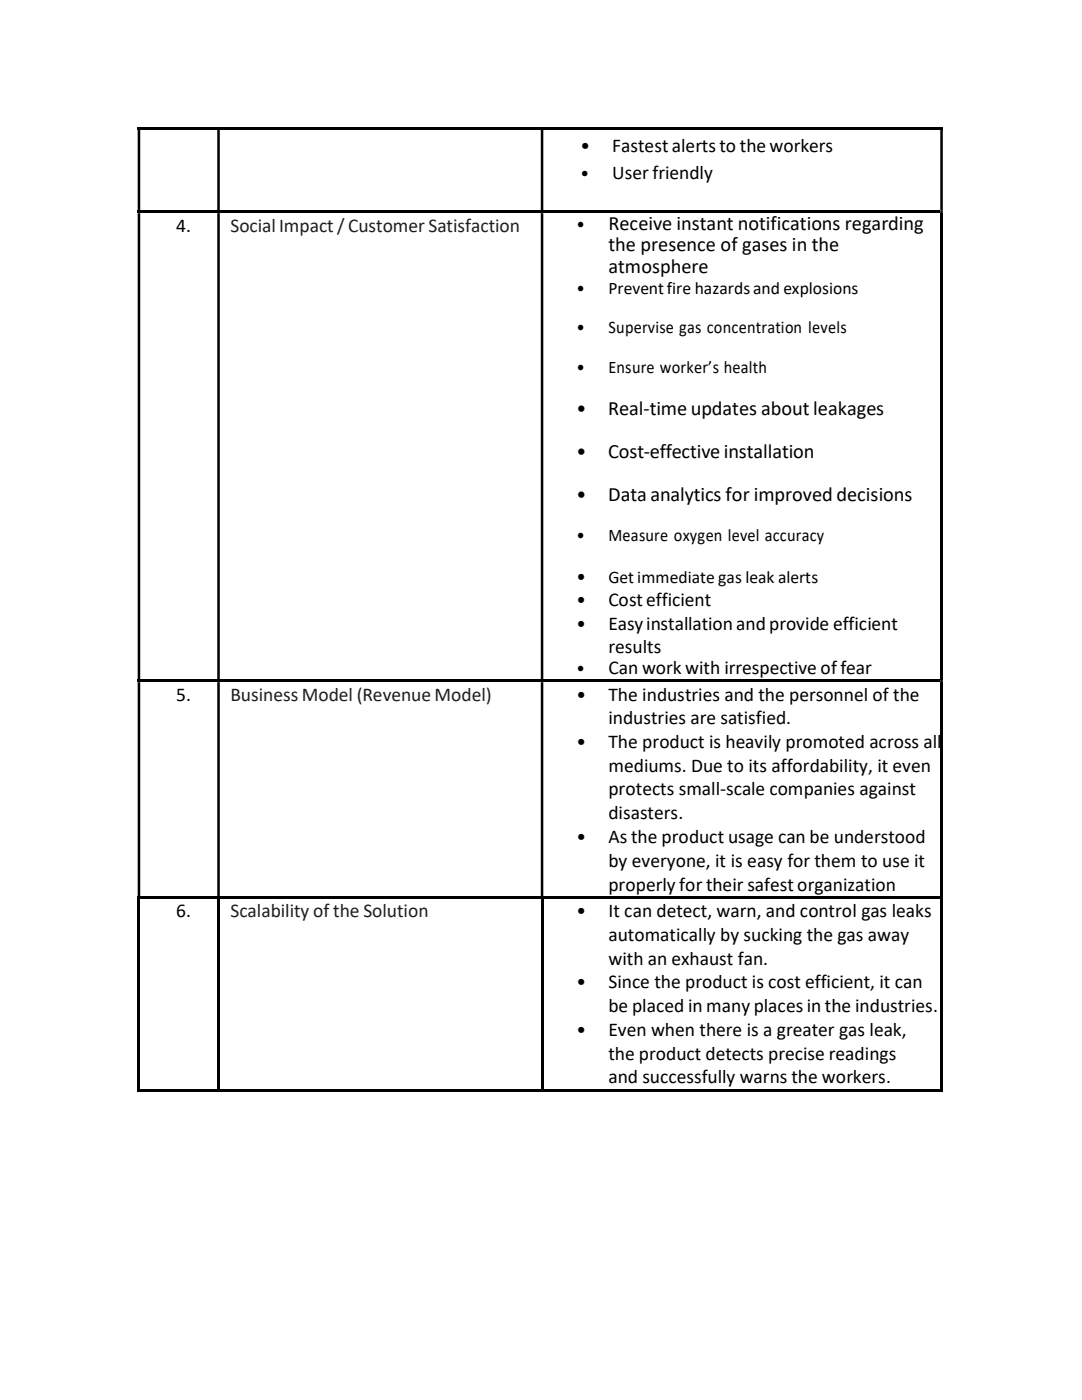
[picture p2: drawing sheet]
<svg xmlns="http://www.w3.org/2000/svg" width="216mm" height="279mm" viewBox="0 0 216 279" stroke-linecap="round" stroke-linejoin="round" font-family="sans-serif">
<defs><g id="words">
<g font-size="4.1">
<text x="121.4" y="45.9">Receive instant notifications regarding</text>
<text x="121.4" y="50.2">the presence of gases in the</text>
<text x="121.4" y="54.4">atmosphere</text>
<text x="115" y="82.8">•</text>
<text x="121.4" y="82.8">Real-time updates about leakages</text>
<text x="115" y="91.4">•</text>
<text x="121.4" y="91.4">Cost-effective installation</text>
<text x="115" y="99.9">•</text>
<text x="121.4" y="99.9">Data analytics for improved decisions</text>
</g>
<g font-size="3.9">
<text x="115.8" y="30.3">•</text>
<text x="122.2" y="30.3">Fastest alerts to the workers</text>
<text x="122.2" y="35.8">User friendly</text>
<text x="35.2" y="46.3">4.</text>
<text x="115" y="116.3">•</text>
<text x="115" y="121">•</text>
<text x="115.1" y="125.6">•</text>
<text x="121.4" y="121">Cost efficient</text>
<text x="121.4" y="125.6">Easy installation and provide efficient</text>
<text x="121.4" y="130.4">results</text>
<text x="121.4" y="134.5">Can work with irrespective of fear</text>
<text x="35.2" y="139.9">5.</text>
<text x="115.1" y="139.8">•</text>
<text x="121.4" y="139.8">The industries and the personnel of the</text>
<text x="115.1" y="149.3">•</text>
<text x="121.4" y="144.6">industries are satisfied.</text>
<text x="121.4" y="149.3">The product is heavily promoted across all</text>
<text x="121.4" y="154">mediums. Due to its affordability, it even</text>
<text x="121.4" y="158.8">protects small-scale companies against</text>
<text x="121.4" y="163.5">disasters.</text>
<text x="115.1" y="168.2">•</text>
<text x="121.4" y="168.2">As the product usage can be understood</text>
<text x="121.4" y="173">by everyone, it is easy for them to use it</text>
<text x="121.4" y="177.8">properly for their safest organization</text>
<text x="35.2" y="183">6.</text>
<text x="115.1" y="183">•</text>
<text x="121.4" y="183">It can detect, warn, and control gas leaks</text>
<text x="121.4" y="187.7">automatically by sucking the gas away</text>
<text x="115.1" y="197.2">•</text>
<text x="121.4" y="192.5">with an exhaust fan.</text>
<text x="121.4" y="197.2">Since the product is cost efficient, it can</text>
<text x="121.4" y="202">be placed in many places in the industries.</text>
<text x="115.1" y="206.7">•</text>
<text x="121.4" y="206.7">Even when there is a greater gas leak,</text>
<text x="121.4" y="211.5">the product detects precise readings</text>
<text x="121.4" y="216.1">and successfully warns the workers.</text>
</g>
<g font-size="3.9" fill="#1f1f1f">
<text x="46" y="46.3">Social Impact / Customer Satisfaction</text>
<text x="46" y="139.9">Business Model (Revenue Model)</text>
<text x="46" y="183">Scalability of the Solution</text>
</g>
<g font-size="3.5">
<text x="115.8" y="35.8">•</text>
<text x="115.1" y="45.9">•</text>
<text x="115" y="58.7">•</text>
<text x="121.4" y="58.7">Prevent fire hazards and explosions</text>
<text x="115" y="66.5">•</text>
<text x="121.4" y="66.5">Supervise gas concentration levels</text>
<text x="115" y="74.4">•</text>
<text x="121.4" y="74.4">Ensure worker’s health</text>
<text x="115" y="108">•</text>
<text x="121.4" y="108">Measure oxygen level accuracy</text>
<text x="121.4" y="116.3">Get immediate gas leak alerts</text>
<text x="115" y="134.5">•</text>
</g>
</g></defs>
<g fill="#000">
<path d="M27.5 25.4h.5v.6h-.5z" fill-rule="evenodd"/>
<path d="M27.5 26h.5v16h-.5zM43.3 26h.6v16h-.6zM107.9 26h.5v16h-.5zM187.6 26h.5v16h-.5z" fill-rule="evenodd"/>
<path d="M43.3 25.4h.6v.6h-.6z" fill-rule="evenodd"/>
<path d="M107.9 25.4h.5v.6h-.5z" fill-rule="evenodd"/>
<path d="M187.6 25.4h.5v.6h-.5z" fill-rule="evenodd"/>
<path d="M187.6 42h.5v.5h-.5zM27.5 42.5h.5v93.1h-.5zM43.3 42.5h.6v93.1h-.6zM107.9 42.5h.5v93.1h-.5z" fill-rule="evenodd"/>
<path d="M187.6 135.6h.5v.5h-.5zM27.5 136.1h.5v42.7h-.5zM43.3 136.1h.6v42.7h-.6zM107.9 136.1h.5v42.7h-.5z" fill-rule="evenodd"/>
<path d="M27.5 179.4h.5v38.4h-.5z" fill-rule="evenodd"/>
<path d="M43.3 179.4h.6v38.4h-.6z" fill-rule="evenodd"/>
<path d="M107.9 179.4h.5v38.4h-.5z" fill-rule="evenodd"/>
<path d="M187.6 179.4h.5v38.4h-.5z" fill-rule="evenodd"/>
<path d="M27.5 217.3h15.8v.5h-15.8z" fill-rule="evenodd"/>
</g>
<g fill="#000">
<path d="M28 25.4h15.3v.5h-15.3zM43.9 25.4h64v.5h-64zM108.4 25.4h79.2v.5h-79.2zM27.5 42h.5v.5h-.5zM28 42h15.3v.5h-15.3zM43.3 42h.6v.5h-.6zM43.9 42h64v.5h-64zM107.9 42h.5v.5h-.5zM108.4 42h79.2v.5h-79.2zM187.6 42.5h.5v93.1h-.5zM27.5 135.6h.5v.5h-.5zM28 135.6h15.3v.5h-15.3z"/>
<path d="M43.3 135.6h.6v.5h-.6zM43.9 135.6h64v.5h-64zM107.9 135.6h.5v.5h-.5zM108.4 135.6h79.2v.5h-79.2zM187.6 136.1h.5v42.7h-.5zM27.5 178.8h.5v.6h-.5zM28 178.8h15.3v.5h-15.3zM43.3 178.8h.6v.6h-.6zM43.9 178.8h64v.5h-64zM107.9 178.8h.5v.6h-.5zM108.4 178.8h79.2v.5h-79.2zM187.6 178.8h.5v.6h-.5z"/>
<path d="M43.9 217.3h64v.5h-64zM108.4 217.3h79.2v.5h-79.2zM187.6 217.3h.5v.5h-.5z"/>
</g>
<use href="#words"/>
</svg>
